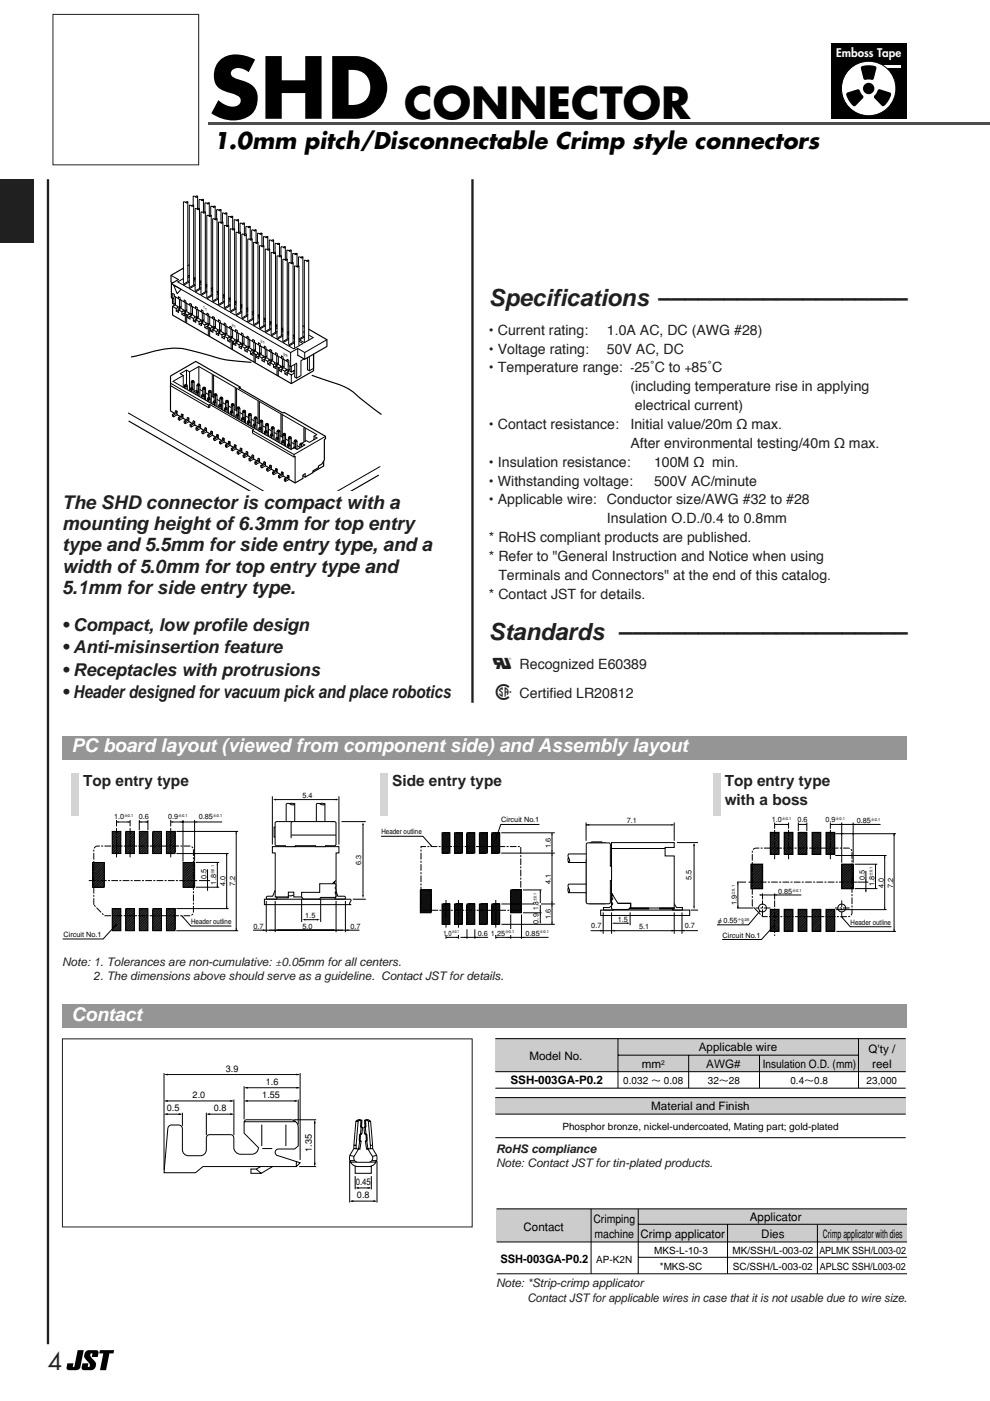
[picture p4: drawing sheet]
<svg xmlns="http://www.w3.org/2000/svg" width="210mm" height="297mm" viewBox="0 0 210 297" stroke-linecap="round" stroke-linejoin="round" font-family="sans-serif">
<defs><g id="words">
<text font-size="17.6" x="44.3" y="25.2">SHD</text>
<text font-size="9.2" x="85.7" y="25.2">CONNECTOR</text>
<text font-size="7" fill="#231f20" x="103.7" y="148.4">1</text>
<g font-size="5" fill="#231f20">
<text x="103.7" y="65">Specifications –––––––––––––––––––</text>
<text x="103.7" y="135.8">Standards ––––––––––––––––––––––</text>
<text x="10.2" y="290.5">4</text>
</g>
<text font-size="4.8" x="45.3" y="31.5">1.0mm pitch/Disconnectable Crimp style connectors</text>
<text font-size="4.7" fill="#231f20" x="104.5" y="141.8">0</text>
<g font-size="4" fill="#231f20">
<text x="13.2" y="107.9">The SHD connector is compact with a</text>
<text x="13.2" y="112.4">mounting height of 6.3mm for top entry</text>
<text x="13.2" y="116.9">type and 5.5mm for side entry type, and a</text>
<text x="13.2" y="121.4">width of 5.0mm for top entry type and</text>
<text x="13.2" y="125.9">5.1mm for side entry type.</text>
</g>
<g font-size="4" fill="#fff">
<text x="15.2" y="159.5">PC board layout (viewed from component side) and Assembly layout</text>
<text x="15.2" y="216.5">Contact</text>
</g>
<g font-size="3.8" fill="#231f20">
<text x="13.2" y="133.7">• Compact, low profile design</text>
<text x="13.2" y="138.5">• Anti-misinsertion feature</text>
<text x="13.2" y="143.2">• Receptacles with protrusions</text>
<text x="13.2" y="148">• Header designed for vacuum pick and place robotics</text>
</g>
<g font-size="3.2" fill="#231f20">
<text x="17.7" y="166.7">Top entry type</text>
<text x="83.2" y="166.7">Side entry type</text>
<text x="153.7" y="166.7">Top entry type</text>
<text x="153.7" y="170.7">with a boss</text>
</g>
<g font-size="3" fill="#231f20">
<text x="103.7" y="71">• Current rating:</text>
<text x="128.7" y="71">1.0A AC, DC (AWG #28)</text>
<text x="103.7" y="75">• Voltage rating:</text>
<text x="128.7" y="75">50V AC, DC</text>
<text x="103.7" y="79">• Temperature range:</text>
<text x="133.7" y="83">(including temperature rise in applying</text>
<text x="134.5" y="79">25˚C to</text>
<text x="146.6" y="79">85˚C</text>
<text x="134.6" y="87">electrical current)</text>
<text x="103.7" y="91">• Contact resistance:</text>
<text x="133.7" y="91">Initial value/20m Ω max.</text>
<text x="133.7" y="95">After environmental testing/40m Ω max.</text>
<text x="103.7" y="99">• Insulation resistance:</text>
<text x="138.7" y="99">100M Ω min.</text>
<text x="103.7" y="103">• Withstanding voltage:</text>
<text x="103.7" y="107">• Applicable wire:</text>
<text x="128.7" y="107">Conductor size/AWG #32 to #28</text>
<text x="138.7" y="103">500V AC/minute</text>
<text x="128.7" y="111">Insulation O.D./0.4 to 0.8mm</text>
<text x="103.7" y="115">* RoHS compliant products are published.</text>
<text x="103.7" y="119">* Refer to &quot;General Instruction and Notice when using</text>
<text x="105.7" y="123">Terminals and Connectors&quot; at the end of this catalog.</text>
<text x="103.7" y="127">* Contact JST for details.</text>
<text x="110.2" y="141.8">Recognized E60389</text>
<text x="110.2" y="147.9">Certified LR20812</text>
</g>
<g font-size="2.5" fill="#fff">
<text x="177.3" y="12">Emboss Tape</text>
<text x="13.2" y="207.8">Note: 2. The dimensions above should serve as a guideline. Contact JST for details.</text>
</g>
<g font-size="2.5" fill="#231f20">
<text x="133.7" y="79">-</text>
<text x="145.2" y="79">+</text>
<text x="13.2" y="204.8">Note: 1. Tolerances are non-cumulative: ±0.05mm for all centers.</text>
<text x="105.2" y="244.4">RoHS compliance</text>
<text x="105.2" y="247.4">Note: Contact JST for tin-plated products.</text>
<text x="105.2" y="272.9">Note: *Strip-crimp applicator</text>
<text x="111.8" y="275.9">Contact JST for applicable wires in case that it is not usable due to wire size.</text>
</g>
<g font-size="2.5">
<text x="112.3" y="224.7">Model No.</text>
<text x="136.1" y="226.4">mm</text>
<text x="148.2" y="222.9">Applicable wire</text>
<text x="149.7" y="226.4">AWG#</text>
<text x="161.7" y="226.4">Insulation O.D. (mm)</text>
<text x="184.1" y="223.2">Q'ty /</text>
<text x="184.9" y="226.4">reel</text>
<text x="108.2" y="229.8">SSH-003GA-P0.2</text>
<text x="138.1" y="235.4">Material and Finish</text>
<text x="111" y="261.1">Contact</text>
<text x="125.8" y="259.3">Crimping</text>
<text x="126" y="262.5">machine</text>
<text x="135.8" y="262.5">Crimp applicator</text>
<text x="159" y="259">Applicator</text>
<text x="161.4" y="262.5">Dies</text>
<text x="174.5" y="262.5">Crimp applicator with dies</text>
<text x="106.1" y="267.8">SSH-003GA-P0.2</text>
</g>
<g font-size="2.1">
<text x="132.2" y="229.8">0.032 ～ 0.08</text>
<text x="150.1" y="229.8">32～28</text>
<text x="167.6" y="229.8">0.4～0.8</text>
<text x="183.7" y="229.8">23,000</text>
<text x="119.2" y="239.6">Phosphor bronze, nickel-undercoated, Mating part; gold-plated</text>
<text x="126.4" y="267.8">AP-K2N</text>
<text x="138.7" y="265.8">MKS-L-10-3</text>
<text x="139.9" y="269.3">*MKS-SC</text>
<text x="155.3" y="265.8">MK/SSH/L-003-02</text>
<text x="155.4" y="269.3">SC/SSH/L-003-02</text>
<text x="173.7" y="265.8">APLMK SSH/L003-02</text>
<text x="173.8" y="269.3">APLSC SSH/L003-02</text>
</g>
<g font-size="1.9">
<text x="47.9" y="227.2">3.9</text>
<text x="40.8" y="232.8">2.0</text>
<text x="55.6" y="232.8">1.55</text>
<text x="56.3" y="230">1.6</text>
<text x="35.4" y="235.6">0.5</text>
<text x="45.3" y="235.6">0.8</text>
<text x="66.1" y="244.3" transform="rotate(-90 66.1 244.3)">1.35</text>
<text x="75.4" y="251.3">0.45</text>
<text x="75.7" y="254.1">0.8</text>
</g>
<g font-size="1.6">
<text x="24.2" y="173.6">1.0</text>
<text x="29.4" y="173.6">0.6</text>
<text x="35.7" y="173.6">0.9</text>
<text x="42.1" y="173.6">0.85</text>
<text x="64.1" y="169.2">5.4</text>
<text x="80.9" y="176.9">Header outline</text>
<text x="106.3" y="174.4">Circuit No.1</text>
<text x="116.8" y="179.8" transform="rotate(-90 116.8 179.8)">1.6</text>
<text x="132.9" y="174.6">7.1</text>
<text x="163.7" y="174.2">1.0</text>
<text x="169.1" y="174.2">0.6</text>
<text x="175" y="174.2">0.9</text>
<text x="181.7" y="174.6">0.85</text>
<text x="76.6" y="183.5" transform="rotate(-90 76.6 183.5)">6.3</text>
<text x="43.8" y="186.3" transform="rotate(-90 43.8 186.3)">0.5</text>
<text x="45.8" y="187.5" transform="rotate(-90 45.8 187.5)">1.8</text>
<text x="47.8" y="187.9" transform="rotate(-90 47.8 187.9)">4.0</text>
<text x="49.9" y="187.9" transform="rotate(-90 49.9 187.9)">7.2</text>
<text x="116.8" y="187.4" transform="rotate(-90 116.8 187.4)">4.1</text>
<text x="146.6" y="186.7" transform="rotate(-90 146.6 186.7)">5.5</text>
<text x="156.3" y="191.8" transform="rotate(-90 156.3 191.8)">1.9</text>
<text x="165" y="189.5">0.85</text>
<text x="183.4" y="186.7" transform="rotate(-90 183.4 186.7)">0.5</text>
<text x="185.4" y="187.9" transform="rotate(-90 185.4 187.9)">1.8</text>
<text x="187.4" y="188.2" transform="rotate(-90 187.4 188.2)">4.0</text>
<text x="189.4" y="188.2" transform="rotate(-90 189.4 188.2)">7.2</text>
<text x="40.5" y="195.8">Header outline</text>
<text x="53.8" y="196.9">0.7</text>
<text x="64.1" y="196.9">5.0</text>
<text x="64.7" y="194.6">1.5</text>
<text x="74.3" y="196.9">0.7</text>
<text x="114.2" y="195.8" transform="rotate(-90 114.2 195.8)">0.9</text>
<text x="114.2" y="193" transform="rotate(-90 114.2 193)">1.8</text>
<text x="116.8" y="194.9" transform="rotate(-90 116.8 194.9)">1.6</text>
<text x="125.4" y="196.8">0.7</text>
<text x="131" y="195.4">1.5</text>
<text x="135.5" y="197">5.1</text>
<text x="145.2" y="196.8">0.7</text>
<text x="151.8" y="195.7">φ0.55</text>
<text x="180.3" y="196.1">Header outline</text>
<text x="13.5" y="198.8">Circuit No.1</text>
<text x="94.1" y="198.4">1.0</text>
<text x="101.3" y="198.4">0.6</text>
<text x="104.1" y="198.4">1.25</text>
<text x="111.4" y="198.4">0.85</text>
<text x="153.2" y="198.8">Circuit No.1</text>
</g>
<text font-size="1.4" x="140.2" y="225.9">2</text>
<g font-size=".8">
<text x="43.1" y="65.4" transform="rotate(30 43.1 65.4)">11</text>
<text x="49.1" y="69" transform="rotate(30 49.1 69)">21</text>
<text x="55.3" y="72.6" transform="rotate(30 55.3 72.6)">31</text>
<text x="60.1" y="75.3" transform="rotate(30 60.1 75.3)">39</text>
<text x="26.3" y="173.2">±0.1</text>
<text x="37.8" y="173.2">±0.1</text>
<text x="45.1" y="173.2">±0.1</text>
<text x="165.8" y="173.8">±0.1</text>
<text x="177.2" y="173.8">±0.1</text>
<text x="184.7" y="174.1">±0.1</text>
<text x="45.4" y="185.4" transform="rotate(-90 45.4 185.4)">±0.1</text>
<text x="185" y="185.7" transform="rotate(-90 185 185.7)">±0.1</text>
<text x="113.7" y="191" transform="rotate(-90 113.7 191)">±0.1</text>
<text x="155.8" y="189.7" transform="rotate(-90 155.8 189.7)">±0.1</text>
<text x="168" y="189.1">±0.1</text>
<text x="95.8" y="197.9">±0.1</text>
<text x="107.1" y="197.9">±0.1</text>
<text x="114.4" y="197.9">±0.1</text>
<text x="156.4" y="195.2">＋0.05</text>
<text x="157.3" y="195.9">0</text>
</g>
</g></defs>
<path d="M16.5 286.3h1.3l-.8 3.6a.9 .9 0 0 1-.9 .6h-1.5a.49 .49 0 0 1-.5-.6l.2-.8h1.3l-.1 .7h.2zM18.3 286.5l.5-.2h1.6a.49 .49 0 0 1 .5 .6l-.2 .8h-1.2l.1-.7a.48 .48 0 0 0-.5 .4 .48 .48 0 0 0 .3 .5 1.54 1.54 0 0 1 .5 2.4l-.5 .2h-1.6a.49 .49 0 0 1-.5-.6l.2-.8h1.2l-.1 .7a.48 .48 0 0 0 .5-.4 .48 .48 0 0 0-.3-.5 1.54 1.54 0 0 1-.5-2.4zM21.2 286.3h3l-.1 .7h-.9l-.7 3.5h-1.3l.7-3.5h-.9z" fill="#000"/>
<path d="M13.2 41h83v63h-83z" fill="#fff"/>
<g fill="none" stroke="#000" stroke-width=".21">
<path d="M36.3 58.4l1.5 .9M38.9 59.1l-1.2 .7 1 .6 1.4-.9M39.8 59.6v-16.8l-.1-.1-.3 .3-.5-.2v17.2M39.8 42.8l-.1 .2h-.3M39.9 58.8l.2 .1M40.1 56.2l-.3 .1M40.1 59.8l-1.2 .7 1.1 .6 1.4-.8M40.1 58.4l-.2 .1 .3 .1M41 43.4v-1.8l.5 .2 .2-.3 .2 .1v2.8h.3l.1-.2M41.1 43.5l-.2 .2h-.2M41.1 59.5l.3 .1M41.4 59.1l-.2 .1 .2 .1"/>
<path d="M41.4 58.8l-.3 .2M41.9 41.6l-.1 .2h-.3M42.2 44.1v-1.8l.5 .2 .3-.3 .1 .1v2.8h.3l.1-.1M42.6 59.8l-.2 .1 .2 .1M42.6 59.5l-.3 .2M43.1 42.3l-.1 .2h-.3M43.4 44.8v-1.8l.6 .2 .2-.2h.2v2.8l.3 .1 .1-.2M44.4 43l-.1 .2h-.3M44.7 45.6v-1.8l.5 .1 .3-.2 .1 .1v2.8h.3l.1-.2M45.6 43.8l-.1 .1h-.3M45.9 46.3v-1.8l.6 .1 .2-.2 .2 .1v2.8h.2l.2-.2M46.9 44.5l-.2 .2-.2-.1"/>
<path d="M47.2 47v-1.8l.5 .1 .2-.2 .2 .1v2.8h.3l.1-.2M48.1 45.2l-.1 .2-.3-.1M48.4 47.7v-1.8l.5 .2 .3-.3 .1 .1v2.8h.3l.1-.2M49.3 45.9l-.1 .2h-.3M49.6 48.4v-1.8l.6 .2 .2-.3 .2 .1v2.6M50.6 46.6l-.1 .2h-.3M50.9 49.1v-1.8l.5 .2 .3-.2h.1v2.6l.3 .1 .1-.2M51 49.3l-.1 .1h-.3M51.8 47.3l-.1 .2h-.3M52.1 49.6v-1.5l.6 .1 .2-.2 .2 .1v2.5M53.1 48.1l-.2 .1h-.2M53.4 50.6v-1.8l.5 .1 .2-.2 .2 .1v2.6"/>
<path d="M53.5 50.7l-.2 .2-.2-.1M54.3 48.8l-.1 .2-.3-.1M54.6 51.4v-1.9l.5 .1 .3-.2 .1 .1v2.6M54.7 51.4l-.1 .2h-.3M55.5 49.5l-.1 .2-.3-.1M55.8 52.1v-1.9l.6 .2 .2-.3 .2 .1v2.6M55.9 52.1l-.1 .2h-.3M56.8 50.2l-.1 .2h-.3M57.1 52.8v-1.9l.5 .2 .3-.3 .1 .1v2.7M57.2 52.8l-.1 .2h-.3M58 50.9l-.1 .2h-.3M58.3 53.5v-1.9l.6 .2 .2-.2h.2v2.7"/>
<path d="M58.4 53.6l-.1 .1h-.3M59.3 51.6l-.2 .2h-.2M59.6 54.2v-1.9l.5 .2 .2-.2h.2v2.7M59.7 54.3l-.2 .2-.2-.1M60.5 52.3l-.1 .2h-.3M60.8 54.9v-1.8l.5 .1 .3-.2 .1 .1v2.6M60.9 55l-.1 .2-.3-.1M61.7 53.1l-.1 .1h-.3M62 55.7v-1.9l.6 .1 .2-.2 .2 .1v2.6M62.1 55.7l-.1 .2h-.3M63 53.8l-.1 .2-.3-.1M63.3 56.4v-1.9l.5 .1 .3-.2 .1 .1v16.8"/>
<path d="M63.4 56.4l-.1 .2h-.3M64.2 54.5l-.1 .2-.3-.1M65.5 55.2l-.2 .2h-.2M36.3 60.1l25.3 14.6M36.3 63.1l.3 .2 .3-.1v1.3M36.6 65l.8 .4v.6l.5 .2v-.5M36.8 60.4l1.6 1-.8 .9zM37 62.8l.8 .5v-.4l.4 .2v.4l.9 .5v-.4l.3 .2v.4M37 62.8v-.4l-.4-.2v1.1M37 62.8l.2 .2v1.7l.9 .5M37.6 65v.2l.6 .3v-.4M37.6 65.2l-.2 .2"/>
<path d="M37.8 65.7l-.4 .3M37.8 63.3l.3 .2v1.7M37.9 65.7l.7 .4v.6l.5 .2v-.5M38.1 65.5l-.2 .2M38.2 63.5l.2 .2v1.7l.9 .5M38.4 65l-.3 .2M38.8 65.7v.2l.6 .3v-.4M38.8 65.9l-.2 .2M38.9 79.6l-2.2 1.3 25 14.4 .7-.4 .6 .4 1.6-1-.7-.4-.2 .2-.1 .9M39 66.4l-.4 .3M39.1 64l.2 .2v1.7M39.1 66.4l.7 .4v.6l.5 .2v-.5"/>
<path d="M39.3 66.6v1.7M39.3 66.2l-.2 .2M39.4 64.2l.2 .2v1.7l.9 .5M39.4 64.2l.9 .5v-.4l.3 .2v.4M39.5 78.5v3M39.6 65.7l-.3 .2M39.6 66.7v1.7M40 66.4v.2l.6 .3v-.4M40.1 66.6l-.3 .2M40.2 78.8v4M40.2 67.1l-.4 .3M40.3 64.7l.2 .2v1.7"/>
<path d="M40.3 67.1l.7 .4v.6l.5 .2v-.5l.7 .4v.6l.5 .2v-.5M40.5 66.9l-.2 .2M40.6 64.9l.2 .2v1.7l.9 .5v-1.7l-.2-.2M40.6 64.9l.9 .5v-.4l.3 .2v.4M40.8 66.4l-.3 .2M41.1 60.3v-16.8h-.2l-.2 .2-.6-.2v17.3M41.3 67.1v.2l.5 .3v-.4M41.3 67.3l-.3 .2M41.4 60.5l-1.2 .7 1 .6 1.4-.8M41.4 67.8l-.4 .3M41.8 67.7l-.3 .1M41.8 65.6l.2 .2v1.7l.9 .5"/>
<path d="M41.8 65.6l.9 .5v-.4l.3 .2v.4M42 67.1l-.3 .2M42.2 77.7v3.7M42.3 61v-16.8h-.2l-.2 .2-.5-.2v17.3M42.4 60.2l.2 .2M42.5 67.8v.2l.5 .3v-.4M42.5 68l-.3 .2M42.6 61.2l-1.2 .7 1 .6 1.4-.8M42.6 68.5l-.4 .3M42.7 66.1l.2 .2v1.7M42.7 68.5l.7 .4v.6l.5 .2v-.5M43 68.4l-.3 .1"/>
<path d="M43 66.3l.3 .2v1.7l.8 .5M43 66.3l.9 .5v-.4l.4 .2v.4M43.2 67.8l-.3 .2M43.5 61.8v-16.8l-.1-.1-.3 .2-.5-.1v17.2M43.6 60.9l.2 .2M43.7 68.5v.2l.5 .3v-.4M43.7 68.7l-.3 .2M43.8 61.9l-1.2 .7 1.1 .6 1.4-.8M43.9 60.5l-.2 .1 .2 .1M43.9 69.2l-.5 .3M43.9 60.2l-.4 .2M43.9 66.8l.2 .2v1.7"/>
<path d="M43.9 69.2l.7 .4v.6l.5 .2v-.5M44.2 69.4v1.7M44.2 69.1l-.3 .1M44.3 67l.8 .5v-.4l.4 .2v.4M44.3 67l.2 .2v1.7l.8 .5M44.4 68.5l-.3 .2M44.5 69.6v1.7M44.8 62.5v-16.8l-.2-.1-.2 .2-.6-.1v17.2M44.8 61.6l.3 .2M44.9 69.2v.2l.6 .3v-.3M44.9 69.4l-.3 .2M45 79.4v4.6"/>
<path d="M45.1 69.9l-.5 .3M45.1 62.7l-1.2 .6 1 .6 1.4-.8M45.1 61.2l-.2 .1 .2 .2M45.1 61l-.3 .1M45.1 67.5l.2 .2v1.7M45.1 69.9l.7 .4v.6l.6 .2v-.5M45.3 79.6v4.6M45.4 69.8l-.3 .1M45.5 67.7l.8 .5v-.4l.4 .2v.4M45.5 67.7l.2 .2v1.7l.8 .5M45.6 69.2l-.3 .2M46 63.2v-16.8l-.1-.1-.3 .3-.5-.2v17.2"/>
<path d="M46.1 62.4l.2 .1M46.1 69.9v.2l.6 .3v-.3M46.1 70.1l-.3 .2M46.3 70.6l-.5 .3M46.3 63.4l-1.2 .7 1.1 .6 1.4-.9M46.3 68.2l.2 .2v1.7M46.3 61.9l-.2 .1 .3 .2M46.3 61.7l-.3 .2M46.4 70.6l.7 .4v.6l.5 .2v-.5M46.6 70.5l-.2 .1M46.7 68.4l.2 .2v1.7l.9 .5M46.7 68.4l.8 .5v-.4l.4 .2v.4"/>
<path d="M46.9 69.9l-.4 .2M47.3 63.9v-16.8l-.2-.1-.2 .3-.6-.2v17.2M47.3 63.1l.3 .1M47.3 70.6v.2l.6 .3v-.3M47.3 70.8l-.2 .2M47.5 71.3l-.4 .3M47.5 68.9l.3 .2v1.7M47.6 64.1l-1.2 .7 1 .6 1.4-.8M47.6 71.3l.7 .4v.6l.5 .2v-.5M47.6 62.7l-.2 .1 .2 .1M47.6 62.4l-.3 .2M47.8 71.2l-.2 .1"/>
<path d="M47.9 69.1l.2 .2v1.7l.9 .5M47.9 69.1l.9 .5v-.4l.3 .2v.4M48.1 70.6l-.3 .2M48.5 64.6v-16.8h-.2l-.2 .2-.5-.2v17.3M48.5 71.3v.2l.6 .3v-.3M48.5 71.5l-.2 .2M48.6 63.8l.2 .1M48.7 72l-.4 .3M48.8 69.6l.2 .2v1.7M48.8 72l.7 .4v.6l.5 .2v-.5M48.8 64.8l-1.2 .7 1 .6 1.4-.8M48.8 63.4l-.2 .1 .2 .1"/>
<path d="M48.8 63.1l-.3 .2M49 72.2v1.7M49 71.9l-.2 .1M49.1 69.8l.2 .2v1.7l.9 .5M49.1 69.8l.9 .5v-.4l.3 .2v.4M49.3 71.3l-.3 .2M49.3 72.4v1.7M49.7 65.3v-16.8h-.1l-.3 .2-.5-.2v17.3M49.7 72v.2l.6 .3v-.3M49.8 72.2l-.3 .2M49.8 64.5l.2 .1M49.9 72.7l-.4 .3"/>
<path d="M50 70.3l.2 .2v1.7M50 72.7l.7 .4v.6l.5 .2v-.5M50 65.5l-1.2 .7 1.1 .6 1.4-.8M50.1 64.1l-.2 .1 .2 .1M50.1 63.8l-.3 .2M50.2 72.6l-.2 .1M50.3 70.5l.2 .2v1.7l.9 .5M50.3 70.5l.9 .5v-.4l.3 .2v.4M50.5 72l-.3 .2M51 72.7v.2l.5 .3v-.3M51 72.9l-.3 .2M51 66.1v-16.8l-.2-.1-.2 .2-.6-.1v17.2"/>
<path d="M51 65.2l.3 .2M51.1 73.4l-.4 .3M51.2 71l.2 .2v1.7M51.2 73.4l.7 .4v.6l.5 .2v-.5M51.3 66.2l-1.2 .7 1 .6 1.4-.8M51.3 64.8l-.2 .1 .2 .1M51.3 64.5l-.3 .2M51.5 73.3l-.3 .1M51.5 71.2l.2 .2v1.7l.9 .5M51.5 71.2l.9 .5v-.4l.3 .2v.4M51.7 72.7l-.3 .2M52.2 73.4v.2l.5 .3v-.3"/>
<path d="M52.2 73.6l-.3 .2M52.2 66.7v-17.1h-.1l-.3 .2-.5-.2v17.6M52.3 65.9l.2 .2M52.4 74.1l-.5 .3M52.4 71.7l.2 .2v1.7M52.4 74.1l.7 .4v.6l.5 .2v-.5M52.5 66.9l-1.2 .7 1.1 .6 1.4-.8M52.5 65.5l-.2 .1 .3 .2M52.5 65.3l-.3 .1M52.7 74l-.3 .1M52.7 71.9l.3 .2v1.7l.8 .5v-1.7l-.2-.2M52.7 71.9l.9 .5v-.4l.4 .2v.4"/>
<path d="M52.9 73.4l-.3 .2M53.4 74.1v.2l.5 .3v-.3M53.4 74.3l-.3 .2M53.5 67.5v-16.8l-.2-.1-.2 .2-.6-.1v17.2M53.5 66.7l.3 .1M53.6 74.8l-.5 .3M53.6 74.8l.7 .4v.6l.5 .2v-.5M53.8 67.7l-1.2 .7 1 .5 1.4-.8M53.8 66.2l-.2 .1 .2 .2M53.8 66l-.3 .2M53.9 75v1.7M53.9 74.7l-.3 .1"/>
<path d="M54 72.6l.2 .2v1.7l.8 .5M54 72.6l.8 .5v-.4l.4 .2v.4M54.1 74.1l-.3 .2M54.1 75.1v1.7M54.6 74.8v.2l.6 .3v-.3M54.6 75l-.3 .2M54.7 68.2v-16.8l-.2-.1-.2 .3-.5-.2v17.2M54.8 67.4l.2 .1M54.8 75.5l-.5 .3M54.8 73.1l.2 .2v1.7M54.8 75.5l.8 .4v.6l.5 .2v-.5M55 68.4l-1.2 .7 1 .6 1.4-.9"/>
<path d="M55 66.9l-.2 .2 .2 .1M55 66.7l-.3 .2M55.1 75.4l-.3 .1M55.2 73.3l.2 .2v1.7l.8 .5M55.2 73.3l.8 .5v-.4l.4 .2v.4M55.3 74.8l-.3 .2M55.8 75.5v.2l.6 .3v-.3M55.8 75.7l-.2 .2M55.9 68.9v-16.8l-.1-.1-.3 .3-.5-.2v17.3M56 76.2l-.4 .3M56 68.1l.2 .1M56 73.8l.2 .2v1.7"/>
<path d="M56.1 76.2l.7 .4v.6l.5 .2v-.5M56.2 69.1l-1.1 .7 1 .6 1.4-.8M56.3 67.7l-.2 .1 .2 .1M56.3 67.4l-.3 .2M56.3 76.1l-.2 .1M56.4 74l.2 .3v1.6l.9 .5M56.4 74l.8 .5v-.4l.4 .2v.4M56.6 75.5l-.4 .2M57 76.2v.2l.6 .3v-.3M57 76.5l-.2 .1M57.2 69.6v-16.8h-.2l-.2 .2-.6-.2v17.3M57.2 76.9l-.4 .3"/>
<path d="M57.2 68.8l.3 .1M57.2 74.5l.3 .2v1.7M57.3 76.9l.7 .4v.6l.5 .2v-.5M57.5 69.8l-1.2 .7 1 .6 1.4-.8M57.5 68.4l-.2 .1 .2 .1M57.5 68.1l-.3 .2M57.5 76.8l-.2 .1M57.6 74.7l.2 .3v1.6l.9 .5M57.6 74.7l.9 .5v-.4l.3 .2v.4M57.8 76.2l-.3 .2M58.2 76.9v.2l.6 .3v-.3M58.3 77.2l-.3 .1"/>
<path d="M58.4 70.4v-16.8l-.1-.1-.3 .2-.5-.1v17.2M58.4 77.6l-.4 .3M58.5 75.2l.2 .2v1.7M58.5 69.5l.2 .2M58.5 77.6l.7 .4v.6l.5 .3v-.6M58.7 77.8v1.7M58.7 70.5l-1.2 .7 1.1 .6 1.4-.8M58.7 69.1l-.2 .1 .3 .1M58.7 77.5l-.2 .1M58.7 68.8l-.3 .2M58.8 75.4l.2 .3v1.6l.9 .5M58.8 75.4l.9 .5v-.4l.3 .2v.4"/>
<path d="M59 76.9l-.3 .2M59 78v1.7M59.4 77.6v.2l.6 .3v-.3M59.5 77.9l-.3 .1M59.6 78.3l-.4 .3M59.7 71.1v-16.8l-.2-.1-.2 .2-.6-.1v17.2M59.7 75.9l.2 .2v1.7M59.7 78.3l.7 .4v.6l.5 .3v-.6M59.7 70.2l.3 .2M59.9 78.2l-.2 .1M60 71.2l-1.2 .7 1 .6 1.4-.8M60 69.8l-.2 .1 .2 .1"/>
<path d="M60 69.6l-.3 .1M60 76.1l.2 .3v1.6l.9 .5M60 76.1l.9 .5v-.4l.3 .2v1.1l.4 .2 1.3-.7v3.2M60.2 77.6l-.3 .2M60.7 78.3v.2l.5 .3v-.3M60.7 78.6l-.3 .1M60.8 79l-.4 .3M60.9 76.6l.2 .2v1.7M60.9 71.8v-16.8l-.2-.1-.2 .2-.5-.1v17.2M60.9 79l.9 .5M61 70.9l.2 .2M61.2 78.9l-.3 .1"/>
<path d="M61.2 72l-1.2 .7 1 .5 1.4-.8M61.2 70.5l-.2 .1 .2 .2M61.2 70.3l-.3 .2M61.5 78.3l-.4 .2M61.5 77.7v1l.3 .2v-1.2M61.6 74.7v3M61.8 78.9l.5-.4v.7l-.5 .3M61.8 79.5v1.8M62.1 72.5v-16.8l-.1-.1-.3 .3-.5-.2v17.2M62.2 71.7l.2 .1M62.5 71.2l-.2 .2 .2 .1M62.5 71l-.3 .2"/>
<path d="M63.1 73.9v1.4M63.1 73.9l-1.5 .8M63.4 73.2v-16.8l-.2-.1-.2 .3-.5-.2v17.3M63.4 72.4l.8 .4-1.9 1.2-1-.6 1.1-.7M64.3 70.4l.2 .1M64.5 76.1l-.7 .4v3.1l-.9 .6-.4-.3v-2.6M64.5 71.3l-1.1 .6M64.6 74.7v1.5M65.5 72v-16.8l-.2-.1-.2 .3-.6-.2v17.2M65.5 71.1l.9 .5-1.9 1.1-1-.6 1-.6M65.6 75.6v3M66.5 75.1v3l-.9 .5-.4-.2v-2.5"/>
<path d="M69.3 72l-4.7 2.7-1.5-.8M27.2 87.6l28.6 16.4M36.2 81.3l8 4.6 .3-.1 9.3 5.3-.3 .2v.5l8.8 5.1 .3-.1v5.6M36.2 81.8l8 4.6 .3-.1v-.5M37.2 87.1l.3 .1v.7l-.7 .5-.2-.2v-.3l.6-.4zM37.5 87.2l-.1 .4-.6 .4v.4M37.8 88.6l.2 .1M38.4 87.9h.4v.8l-.8 .4-.2-.1v-.4l.6-.4zM38.4 88.2l.3 .2M38.8 87.9l-.1 .5-.7 .3v.4M38.9 82.1v-2.5l-.7-.4 1.3-.7 .7 .3 2-1.1 25 14.4-.6 .4v.7M39.1 89.3l.2 .1"/>
<path d="M39.1 82.2v-.4l.3-.3 .3 .3v.7M39.1 81.8l.3 .2 .3-.2M39.2 81.6l.2 .1 .2-.1M39.4 81.7v.7M39.7 88.9l.2 .2M40 88.7v.7l-.7 .4-.2-.1v-.4l.6-.4v-.3l.3 .1-.1 .4-.6 .3v.4M40.3 90l.2 .2M40.3 82.9v-.4l.3-.3 .3 .3v.7M40.3 82.5l.3 .2 .3-.2M40.4 82.3l.2 .1 .2-.1M40.6 82.2v-1.2l.3-.4 .3 .4v2.4M40.6 81l.3 .2 .3-.2"/>
<path d="M40.6 82.4v.7M40.6 80.8l.3 .1 .2-.1M40.9 80.9v1.4M40.9 89.7l.3 .1M41.3 89.4v.7l-.8 .4-.2-.1v-.4l.6-.3v-.4l.4 .1-.1 .4-.7 .4v.3M41.5 83.6v-.4l.3-.3 .3 .3v.7M41.5 83.2l.3 .2 .3-.2M41.6 90.7l.2 .2M41.6 83l.2 .1 .3-.1M41.7 82.7l-.5 .3M41.8 82.9v-1.2l.3-.4 .3 .4v2.4M41.8 81.7l.3 .2 .3-.2"/>
<path d="M41.8 83.1v.7M41.9 81.5l.2 .1 .2-.1M42.1 81.6v1.4M42.2 90.4l.2 .1M42.4 82.6l.6 .3M42.5 90.1v.7l-.7 .5-.2-.2v-.4l.6-.3v-.4l.3 .1-.1 .4-.6 .4v.4M42.7 84.3v-.4l.3-.3 .4 .3v.7M42.7 83.9l.3 .2 .4-.2M42.8 91.5l.2 .1M42.8 83.7l.2 .1 .3-.1M43 83.6v-1.2l.3-.4 .3 .4v2.4M43 82.4l.3 .2 .3-.2"/>
<path d="M43 83.8v.7M43.1 82.2l.2 .1 .2-.1M43.3 82.3v1.4M43.4 91.1l.3 .1M43.6 83.3l.6 .3M43.8 90.8v.8l-.8 .4-.2-.2v-.3l.6-.4v-.4l.4 .1-.1 .4-.7 .4v.4M44 85v-.4l.3-.3 .3 .3v.7M44 84.6l.3 .2 .3-.2M44 92.2l.3 .1M44.2 84.3v-1.2l.3-.4 .3 .4v2.4M44.2 83.1l.3 .2 .3-.2M44.2 85.9v.5"/>
<path d="M44.3 84.5v.7M44.3 82.9l.2 .1 .2-.1M44.5 83v1.4l-.2 .1-.3-.1M44.7 91.8l.2 .2M44.8 84l.6 .3M45 91.5v.8l-.7 .4-.3-.1v-.4l.7-.4v-.3h.3l-.1 .5-.6 .3v.4M45.2 85.7v-.4l.3-.3 .3 .3v.7M45.2 85.3l.3 .2 .3-.2M45.3 92.9l.2 .1M45.4 85v-1.2l.3-.4 .3 .4v2.4M45.4 83.8l.3 .2 .3-.2M45.5 85.2v.7"/>
<path d="M45.5 83.6l.2 .1 .2-.1M45.7 83.7v1.4l-.2 .1-.2-.1M45.9 92.5l.3 .2M46 84.7l.6 .3M46.3 92.3v.7l-.8 .4-.2-.1v-.4l.6-.4v-.3l.4 .1-.1 .4-.7 .3v.4M46.4 86.4v-.4l.3-.3 .3 .3v.7M46.4 86l.3 .2 .3-.2M46.5 93.6l.3 .2M46.6 85.7v-1.2l.3-.4 .3 .4v2.4M46.6 84.5l.3 .2 .3-.2M46.7 85.9v.7M46.7 84.3l.2 .1 .2-.1"/>
<path d="M46.9 84.4v1.4l-.2 .1-.2-.1M47.2 93.3l.2 .1M47.2 85.4l.6 .3M47.5 93v.7l-.7 .4-.3-.1v-.4l.7-.3v-.4l.3 .1-.1 .4-.6 .4v.3M47.6 87.1v-.4l.3-.3 .3 .3v.7M47.6 86.7l.3 .2 .3-.2M47.8 94.3l.2 .2M47.8 86.4v-1.2l.3-.4 .3 .4v2.4M47.8 85.2l.3 .2 .3-.2M47.9 86.6v.7M47.9 85l.2 .1 .2-.1M48.1 85.1v1.4l-.2 .1-.2-.1"/>
<path d="M48.4 94l.3 .1M48.5 86.1l.5 .3M48.8 93.7v.7l-.8 .5-.2-.2v-.4l.6-.3v-.4l.4 .1-.1 .4-.7 .4v.4M48.8 87.8v-.4l.3-.3 .3 .3v.7M48.8 87.4l.3 .2 .3-.2M48.9 87.2l.2 .1 .2-.1M49 87.1v-1.2l.3-.4 .3 .4v2.4M49 85.9l.3 .1 .3-.1M49 95.1l.3 .1M49.1 87.3v.7M49.1 85.7l.2 .1 .3-.1M49.3 85.8v1.4"/>
<path d="M49.7 94.4h.3v.8l-.7 .4-.3-.2v-.3l.7-.4zM49.7 94.7l.2 .2M49.7 86.8l.6 .3M49.9 82.3v4.5M50 88.5v-.4l.3-.3 .3 .3v.7M50 88.1l.3 .2 .3-.2M50 94.4l-.1 .5-.6 .3v.4M50.1 87.9l.2 .1 .2-.1M50.2 82.5v4.5M50.2 87.8v-1.2l.4-.4 .3 .4v2.4M50.2 86.6l.4 .1 .3-.1M50.3 95.8l.2 .1"/>
<path d="M50.3 88v.7M50.3 86.4l.3 .1 .2-.1M50.6 86.5v1.4M50.9 87.5l.5 .3M50.9 82.1l-.2 .1M50.9 95.4l.3 .2M51.2 89.2v-.4l.3-.3 .3 .3v.7M51.2 88.8l.3 .2 .3-.2M51.3 95.1v.8l-.8 .4-.2-.1v-.4l.6-.4v-.3h.4l-.1 .5-.7 .3v.4M51.3 88.6l.2 .1 .2-.1M51.5 88.5v-1.2l.3-.4 .3 .4v2.4M51.5 87.3l.3 .1 .3-.1"/>
<path d="M51.5 88.7v.7M51.5 96.5l.3 .2M51.5 87.1l.3 .1 .2-.1M51.8 87.2v1.4M52.1 88.2l.6 .3M52.2 96.2l.2 .1M52.4 89.9v-.4l.3-.3 .3 .3v.7M52.4 89.5l.3 .2 .3-.2M52.5 95.9v.7l-.7 .4-.3-.1v-.4l.7-.3v-.4l.3 .1-.1 .4-.6 .4v.3M52.7 89.2v-1.2l.3-.4 .3 .4v2.4M52.7 88l.3 .1 .3-.1M52.7 89.4v.7"/>
<path d="M52.8 87.8l.2 .1 .2-.1M52.8 97.2l.2 .2M53 87.9v1.4l-.3 .1-.2-.1M53.3 88.9l.6 .3M53.4 96.9l.3 .1M53.5 91.3l8.8 5.1 6.7-3.9M53.6 90.6v-.4l.4-.3 .3 .3v.7M53.6 90.2l.4 .2 .3-.2M53.8 96.6v.7l-.8 .5-.2-.2v-.4l.6-.3v-.4l.4 .1-.1 .4-.7 .4v.4M53.9 89.9v-1.2l.3-.4 .3 .4v2.4M53.9 88.7l.3 .1 .3-.1M54 90.1v.7"/>
<path d="M54 88.5l.2 .1 .2-.1M54 98l.3 .1M54.2 88.6v1.4l-.2 .1-.3-.1M54.5 89.6l.6 .3M54.7 97.6l.2 .1M54.7 85.1v4.5M54.9 91.3v-.4l.3-.3 .3 .3v.7M54.9 90.9l.3 .2 .3-.2M55 85.3v4.5M55 97.3v.7l-.7 .5-.3-.2v-.3l.7-.4v-.4l.3 .1-.1 .4-.6 .4v.4M55.1 90.6v-1.2l.3-.4 .3 .4v2.4M55.1 89.4l.3 .1 .3-.1"/>
<path d="M55.2 90.8v.7M55.2 89.2l.2 .1 .2-.1M55.3 98.7l.2 .1M55.4 89.3v1.4l-.2 .1-.3-.1M55.7 90.3l.6 .3M55.9 98.3l.3 .2M56.1 92v-.4l.3-.3 .3 .3v.7M56.1 91.6l.3 .2 .3-.2M56.3 98v.8l-.8 .4-.2-.2v-.3l.6-.4v-.3h.4l-.1 .5-.7 .3v.4M56.3 91.3v-1.2l.3-.4 .3 .4v2.4M56.3 90.1l.3 .1 .3-.1M56.4 91.5v.7"/>
<path d="M56.4 89.9l.2 .1 .2-.1M56.5 99.4l.3 .1M56.6 90v1.4l-.2 .1-.2-.1M56.9 91l.6 .3M57.2 99l.2 .2M57.3 92.7v-.4l.3-.3 .3 .3v.7M57.3 92.3l.3 .2 .3-.2M57.4 92.1l.2 .1 .2-.1M57.5 92v-1.2l.3-.4 .3 .4v2.4M57.5 90.8l.3 .1 .3-.1M57.5 98.8v.7l-.7 .4-.3-.1v-.4l.7-.4v-.3l.3 .1-.1 .4-.6 .3v.4M57.6 92.2v.7"/>
<path d="M57.6 90.6l.2 .1 .2-.1M57.8 90.7v1.4M58.1 91.7l.6 .3M58.4 99.8l.3 .1M58.5 93.4v-.4l.3-.3 .3 .3v.7M58.6 92.8l.2 .1 .2-.1M58.7 92.7v-1.2l.3-.4 .3 .4v2.4M58.7 91.5l.3 .1 .3-.1M58.8 99.5v.7l-.8 .4-.2-.1v-.4l.6-.3v-.4l.4 .1-.1 .4-.7 .4v.3M58.8 92.9v.7M58.8 91.3l.2 .1 .2-.1M59 91.4v1.4"/>
<path d="M59.1 93l-.3 .2-.3-.2M59.4 92.4l.5 .3M59.6 87.8v4.7M59.7 94.1v-.4l.3-.3 .3 .3v.7M59.7 93.7l.3 .2 .3-.2M59.8 93.5l.2 .1 .2-.1M59.8 88v4.7M59.9 93.4v-1.2l.3-.4 .3 .4v2.4M59.9 92.2l.3 .1 .3-.1M60 93.6v.7M60 92l.2 .1 .3-.1M60.2 92.1v1.4"/>
<path d="M60.6 93.1l.6 .3M60.9 94.8v-.4l.3-.3 .3 .3v.7M60.9 94.4l.3 .2 .3-.2M61.2 94.1v-1.2l.3-.4 .3 .4v2.4M61.2 92.9l.3 .1 .3-.1M61.2 94.3v.7M61.2 92.7l.3 .1 .2-.1M61.5 92.8l-.1 1.4-.2 .1-.2-.1M61.8 93.8l.5 .3M62.1 95.1l.3-.3 .3 .4M62.2 94.9h.1M62.3 96.4v.5"/>
<path d="M62.4 94.8v-1.2l.3-.4 .3 .4v1.7M62.4 93.6l.3 .1 .3-.1M62.5 93.4l.2 .1 .2-.1M62.6 94.9l-.1 .1M62.7 93.5v1.4M63 94.5l.6 .3M63.6 94.3l.3 .1M63.7 94.1l.2 .1v.5M64.4 90.7v2.9M64.7 90.9v2.6M66.6 92.5l.6 .4-1.6 .9-.6-.4-1 .6v.7M80.6 98.9l-8.9 5.1"/>
<path d="M57.8 100.1l.2 .2M59 100.8l.3 .2M59.7 100.5l.2 .1M60 100.2v.7l-.7 .5-.3-.2v-.4l.7-.3v-.4l.3 .1-.1 .4-.6 .4v.4M60.3 101.6l.2 .1M60.9 101.2l.3 .1M61.3 100.9v.7l-.8 .5-.2-.2v-.3l.6-.4v-.4l.4 .1-.1 .4-.7 .4v.4M64.7 101.2v-.8l-.5 .3v.7"/>
</g>
<g fill="none" stroke="#000" stroke-width=".25">
<path d="M37.8 59.3l-1.5 .8v3M38.9 56.9l-2.6 1.5v1.4l.3 .2M27.8 75.7l2.1-.5a19.7 19.7 0 0 1 9.7-1.1l4 1a31.9 31.9 0 0 0 9.6 1.7M36.6 63.2v1.1l.3 .2 .3-.2M37.2 64.6l-.6 .4v1.8l25.2 14.5 4.7-2.7v-3.5M64.3 69.1l.2 .1M65.5 69.8l3.8 2.2v1.5l-4.7 2.7-1.5-.9M66.2 79.6l1.7 .6a25.8 25.8 0 0 1 6.8 2.8l2.3 1.9 3.8 2.9M27.3 89.3l25.6 14.7M37.5 87.9l.7 .4M38.8 88.7l.7 .4M40 89.4l.7 .4"/>
<path d="M41.3 90.1l.7 .4M42.5 90.8l.7 .4M43.8 91.5l.7 .4M45 92.3l.7 .4M46.3 93l.7 .4M47.5 93.7l.7 .4M48.8 94.4l.7 .4M50 95.2l.7 .3M50.7 82.2l9.3 5.4 .2-.2 8.8 5.1v.5l-.2 .2v4.3l-.5 .9-.8 .4v.4l-1.1 .6v.4l-1.7 1-.5-.3M50.9 82.3v-.2l-9.4-5.5-5.3 3.1-.1 7.4 .9 .5M51.3 95.9l.7 .4M52.5 96.6l.7 .4"/>
<path d="M53.8 97.3l.7 .4M55 98l.7 .4M56.3 98.8l.7 .4M57.5 99.5l.7 .4M68.6 97.8v1l-2.2 1.3M58.8 100.2l.7 .4M60 100.9l.7 .4M64.2 101.4l-1.6 1-1.3-.8M80.2 100.8l-5.6 3.2"/>
</g>
<path d="M.2 0h209.7v38h-209.7z" fill="#fff"/>
<path d="M44.3 26h165.6v.5h-165.6z" fill="#4d4d4d"/>
<path d="M176.2 9.2h16v16h-16z" fill="#000"/>
<path d="M185.9 13.7h5v.6h-5z" fill="#fff"/>
<circle cx="184.2" cy="18.8" r="5.8" fill="#fff" stroke="#000" stroke-width=".21"/>
<circle cx="184.2" cy="18.8" r="1.21" fill="#000"/>
<path d="M179.6 19.9l2.2-.8 .3 .2 .8 1.2-1.6 1.8a1.76 1.76 0 0 1-1.3-1.3zM182.7 14.3a3.9 3.9 0 0 1 2.9 0l-.5 2.3-.3 .2-1.5-.1zM186.3 19.1l2.3 .7a1.76 1.76 0 0 1-.6 1.7l-.2 .3a.63 .63 0 0 1-.7 .5l-1.6-1.8z" fill="#000" stroke="#000" stroke-width=".35"/>
<path d="M10.2 38v247M100.2 38v111" fill="none" stroke="#231f20" stroke-width=".5"/>
<path d="M11.2 3.1h30.9v31.8h-30.9z" fill="#fff"/>
<path d="M11.2 3.1h30.9v31.8h-30.9z" fill="none" stroke="#231f20" stroke-width=".21"/>
<g fill="none" stroke="#000" stroke-width=".21">
<path d="M23.8 176.3h1.8v4.7h-1.8zM24.1 176.2l-.4 .4M24.5 176.2l-.8 .8M24.7 173.9v1.3M24.7 174.3h2.9M24.8 176.2l-1.1 1.1M25.2 176.2l-1.5 1.5M25.5 176.2l-1.8 1.8M25.7 176.4l-2 1.9M25.7 176.8l-2 1.9M25.7 177.1l-2 1.9M25.7 177.5l-2 1.9"/>
<path d="M25.7 177.8l-2 1.9M25.7 178.2l-2 1.9M25.7 178.5l-2 1.9M25.7 178.9l-2 1.9M25.7 179.2l-1.8 1.8M25.7 179.6l-1.5 1.4M25.7 179.9l-1.1 1.1M26.7 176.3h1.8v4.7h-1.8zM27 176.2l-.4 .4M27.3 176.2l-.7 .8M27.6 173.9v1.3M27.7 176.2l-1.1 1.1"/>
<path d="M28 176.2l-1.4 1.4M28.4 176.2l-1.8 1.8M28.5 176.4l-1.9 1.9M28.5 176.8l-1.9 1.9M28.5 177.1l-1.9 1.9M28.5 177.5l-1.9 1.9M28.5 177.8l-1.9 1.9M28.5 178.2l-1.9 1.9M28.5 178.5l-1.9 1.9M28.5 178.9l-1.9 1.9M28.5 179.2l-1.8 1.8M28.5 179.6l-1.4 1.4"/>
<path d="M28.5 179.9l-1.1 1.1M29.5 174.3h1.9M29.5 173.9v2.1M29.5 176.3h1.9v4.7h-1.9zM29.9 176.2l-.4 .4M30.2 176.2l-.7 .8M30.6 176.2l-1.1 1.1M30.9 176.2l-1.4 1.5M31.3 176.2l-1.8 1.8M31.4 173.9v2.1M31.4 176.4l-1.9 1.9M31.4 176.8l-1.9 1.9"/>
<path d="M31.4 177.1l-1.9 1.9M31.4 177.5l-1.9 1.9M31.4 177.8l-1.9 1.9M31.4 178.2l-1.9 1.9M31.4 178.5l-1.9 1.9M31.4 178.9l-1.9 1.9M31.4 179.2l-1.8 1.8M31.4 179.6l-1.5 1.4M31.4 179.9l-1.1 1.1M32.4 176.3h1.8v4.7h-1.8zM32.7 176.2l-.3 .4M33.1 176.2l-.7 .8"/>
<path d="M33.4 176.2l-1 1.1M33.8 176.2l-1.4 1.5M34.1 176.2l-1.7 1.8M34.3 176.4l-1.9 1.9M34.3 176.8l-1.9 1.9M34.3 177.1l-1.9 1.9M34.3 177.5l-1.9 1.9M34.3 177.8l-1.9 1.9M34.3 178.2l-1.9 1.9M34.3 178.5l-1.9 1.9M34.3 178.9l-1.9 1.9M34.3 179.2l-1.8 1.8"/>
<path d="M34.3 179.6l-1.5 1.4M34.3 179.9l-1.1 1.1M35.3 176.3h1.8v4.7h-1.8zM35.6 176.2l-.4 .4M36 176.2l-.8 .8M36.2 174.3h10.9M36.2 173.9v1.3M36.3 176.2l-1.1 1.1M36.7 176.2l-1.5 1.4M37 176.2l-1.8 1.8M37.2 176.4l-2 1.9M37.2 176.8l-2 1.9"/>
<path d="M37.2 177.1l-2 1.9M37.2 177.5l-2 1.9M37.2 177.8l-2 1.9M37.2 178.2l-2 1.9M37.2 178.5l-2 1.9M37.2 178.9l-2 1.9M37.2 179.2l-1.9 1.8M37.2 179.6l-1.5 1.4M37.2 179.9l-1.2 1.1M37.4 176.3h13.1M38.8 173.9v8.8M41.3 173.9v8.8"/>
<path d="M50.1 176.3v21M58.1 175.4h1.7v2.1h-1.7zM19.6 182.9h2.5v5.2h-2.5zM20 182.8l-.4 .4M20.3 182.8l-.7 .7M20.7 182.8l-1.1 1.1M21 182.8l-1.4 1.4M21.3 182.8l-1.7 1.8M21.7 182.8l-2.1 2.1M22 182.8l-2.4 2.5M22.1 183.1l-2.5 2.5M22.1 183.4l-2.5 2.6"/>
<path d="M22.1 184.1l-2.5 2.6M22.1 187.2l-.9 1M22.1 187.6l-.6 .6M22.1 187.9l-.2 .3M22.1 186.9l-1.3 1.3M22.1 186.5l-1.6 1.7M22.1 186.2l-1.9 2M22.1 185.8l-2.3 2.4M22.1 185.5l-2.5 2.5M22.1 185.1l-2.5 2.6M22.1 184.8l-2.5 2.6M22.1 184.4l-2.5 2.6"/>
<path d="M22.1 183.8l-2.5 2.5M23.8 192.6h1.8v4.7h-1.8zM24.1 192.6l-.4 .4M24.5 192.6l-.8 .7M24.6 196l-2.7 3.1h-8.6M24.8 192.6l-1.1 1.1M25.2 192.6l-1.5 1.4M25.5 192.6l-1.8 1.8M25.7 180.3l-.8 .7M25.7 180.6l-.5 .4M25.7 192.8l-2 1.9M25.7 193.1l-2 2"/>
<path d="M25.7 193.5l-2 1.9M25.7 193.8l-2 2M25.7 194.2l-2 1.9M25.7 194.5l-2 1.9M25.7 194.9l-2 1.9M25.7 195.2l-2 1.9M25.7 195.6l-1.8 1.8M25.7 195.9l-1.5 1.5M25.7 196.3l-1.1 1.1M25.7 196.6l-.8 .8M25.7 197l-.5 .4M26.7 192.6h1.8v4.7h-1.8z"/>
<path d="M27 192.6l-.4 .4M27.3 192.6l-.7 .7M27.7 192.6l-1.1 1.1M28 192.6l-1.4 1.4M28.4 192.6l-1.8 1.8M28.5 180.3l-.7 .7M28.5 180.6l-.4 .4M28.5 192.8l-1.9 1.9M28.5 193.1l-1.9 2M28.5 193.5l-1.9 1.9M28.5 193.8l-1.9 2M28.5 194.2l-1.9 1.9"/>
<path d="M28.5 194.5l-1.9 1.9M28.5 194.9l-1.9 1.9M28.5 195.2l-1.9 1.9M28.5 195.6l-1.8 1.8M28.5 195.9l-1.4 1.5M28.5 196.3l-1.1 1.1M28.5 196.6l-.7 .8M28.5 197l-.4 .4M29.5 192.6h1.9v4.7h-1.9zM29.9 192.6l-.4 .4M30.2 192.6l-.7 .7M30.6 192.6l-1.1 1.1"/>
<path d="M30.9 192.6l-1.4 1.4M31.3 192.6l-1.8 1.8M31.4 180.3l-.8 .7M31.4 180.6l-.4 .4M31.4 192.8l-1.9 1.9M31.4 193.1l-1.9 2M31.4 193.5l-1.9 1.9M31.4 193.8l-1.9 2M31.4 194.2l-1.9 1.9M31.4 194.5l-1.9 1.9M31.4 194.9l-1.9 1.9M31.4 195.2l-1.9 1.9"/>
<path d="M31.4 195.6l-1.8 1.8M31.4 195.9l-1.5 1.5M31.4 196.3l-1.1 1.1M31.4 196.6l-.8 .8M31.4 197l-.4 .4M32.4 192.6h1.8v4.7h-1.8zM32.7 192.6l-.3 .4M33.1 192.6l-.7 .7M33.4 192.6l-1 1.1M33.8 192.6l-1.4 1.4M34.1 192.6l-1.7 1.8M34.3 180.3l-.8 .7"/>
<path d="M34.3 180.6l-.4 .4M34.3 192.8l-1.9 1.9M34.3 193.1l-1.9 2M34.3 193.5l-1.9 1.9M34.3 193.8l-1.9 2M34.3 194.2l-1.9 1.9M34.3 194.5l-1.9 1.9M34.3 194.9l-1.9 1.9M34.3 195.2l-1.9 1.9M34.3 195.6l-1.8 1.8M34.3 195.9l-1.5 1.5M34.3 196.3l-1.1 1.1"/>
<path d="M34.3 196.6l-.8 .8M34.3 197l-.4 .4M35.3 192.6h1.8v4.7h-1.8zM35.6 192.6l-.4 .4M36 192.6l-.8 .7M36.3 192.6l-1.1 1.1M36.7 192.6l-1.5 1.4M37 192.6l-1.8 1.8M37.2 180.3l-.8 .7M37.2 180.6l-.5 .4M37.2 192.8l-2 1.9M37.2 193.1l-2 2"/>
<path d="M37.2 193.5l-2 1.9M37.2 193.8l-2 2M37.2 194.2l-2 1.9M37.2 194.5l-2 1.9M37.2 194.9l-2 1.9M37.2 195.2l-2 1.9M37.2 195.6l-1.9 1.8M37.2 195.9l-1.5 1.5M37.2 196.3l-1.2 1.1M37.2 196.6l-.8 .8M37.2 197l-.5 .4M37.4 197.3h13.1"/>
<path d="M37.4 192.6h11.1M37.4 181h11.1M38.5 194.2l1.9 2.1h8.6M38.8 182.9h2.5v5.2h-2.5zM39.1 182.8l-.3 .4M39.5 182.8l-.7 .7M39.8 182.8l-1 1.1M40.2 182.8l-1.4 1.4M40.5 182.8l-1.7 1.8M40.9 182.8l-2.1 2.1M41.2 182.8l-2.4 2.5M41.3 186.9l-1.3 1.3"/>
<path d="M41.3 187.2l-.9 1M41.3 187.6l-.6 .6M41.3 187.9l-.2 .3M41.3 186.5l-1.6 1.7M41.3 186.2l-2 2M41.3 185.8l-2.3 2.4M41.3 185.5l-2.5 2.5M41.3 185.1l-2.5 2.6M41.3 184.8l-2.5 2.6M41.3 184.4l-2.5 2.6M41.3 184.1l-2.5 2.6M41.3 183.8l-2.5 2.5"/>
<path d="M41.3 183.4l-2.5 2.6M41.3 183.1l-2.5 2.5M41.5 182.9h5M41.5 188.1h5M42.2 186.7h2.3M44 184.3v4.6M46.1 182.9v5.2M48.1 181v11.6"/>
</g>
<path d="M20.1 179.6l.6-.2h19.5a.83 .83 0 0 1 .8 .8v13.1a.83 .83 0 0 1-.8 .9h-18.1l-2.2-2.4v-11.6zM18.8 186.7h23.3M24.7 181.8v-6.4M27.6 181.8v-6.4M36.2 181.8v-6.4" fill="none" stroke="#000" stroke-width=".21" stroke-dasharray="1.4 .3 .4 .3" stroke-linecap="butt"/>
<g fill="#000">
<path d="M24.7 174.3l.5-.1v.2zM27.1 174.2l.5 .1-.5 .1zM29.5 174.3l.6-.1v.2zM30.8 174.2l.5 .1-.5 .1zM36.2 174.3l.5-.1v.2zM38.3 174.2l.5 .1-.5 .1zM41.3 174.3l.5-.1v.2zM50.1 176.3l.1 .5h-.2zM38.5 194.2l.5 .2-.2 .2zM43.9 186.1h.2l-.1 .6zM44 188.1l.1 .6h-.2zM46.1 182.9l.1 .5h-.2z"/>
<path d="M46 187.6h.2l-.1 .5zM48.1 181l.1 .5h-.3zM47.9 192.1h.3l-.1 .5zM50 196.8h.2l-.1 .6z"/>
<circle cx="24.6" cy="196" r=".15"/>
</g>
<g fill="#fff" stroke="#000" stroke-width=".21">
<path d="M67.8 190.4l3.4-1.5 .4 1.1h1.4l.2 .3-.2 .3h-1.9l-.1-.2z"/>
<path d="M56.6 190.1l1.2-.1 .5-1.2 2.8 1.4v.2h-2.3l-.2 .2h-1.9l-.2-.3z"/>
</g>
<path d="M57.7 179.5h14.2v1.3h-.6v9.4h-9v-1h-1.2v1h-2.7v-9.4h-.7z" fill="none" stroke="#000" stroke-width=".21"/>
<path d="M64 189.2h3.8v-1.8h3.3l.1 .2-.1 .7 .1 .2v.5l-.1 .3 .1 .7-.1 .3h-3.1l-.3 .3h-3.4l-.3-.4z" fill="#fff" stroke="#000" stroke-width=".21"/>
<path d="M62.3 189.8l-1.2 .1M70.9 186.9v.5M71.2 186.7l-.8 .7" fill="none" stroke="#000" stroke-width=".21"/>
<g fill="#fff" stroke="#000" stroke-width=".21">
<path d="M58.6 190.2l.2 .2z"/>
<path d="M71.2 190.2l-.2 .2z"/>
</g>
<g fill="none" stroke="#000" stroke-width=".21">
<path d="M57.7 168.8v10.3M58.3 169.5h13M60.7 174.2v-3.7a1.03 1.03 0 0 1 1.2 .1l.6-.1v3.7M61.4 170.4l.6-.1 .5 .2M71.9 168.8v10.3M72.4 174.2h5.2M77 174.8v15.2M53.7 197.2h22.5M56.1 190.7h18.2l.2 .2a.72 .72 0 0 0-.2 .9h-18.2zM56.5 191v6.6M58.3 191v6.6M64 190.5v5"/>
<path d="M64.6 195h2.7M68 190.5v5M71.3 191v6.6M73.2 191v6.6M74.8 190.7h2.8"/>
</g>
<path d="M57.8 169.5l.7-.2v.4zM71.2 169.3l.7 .2-.7 .2zM77 174.3l.2 .6h-.4zM55.7 197l.7 .2-.7 .2zM58.4 197.2l.7-.2v.4zM64 195l.7-.2v.4zM67.2 194.8l.7 .2-.7 .2zM70.6 197l.7 .2-.7 .2zM73.2 197.2l.7-.2v.4zM76.8 189.8h.4l-.2 .7z" fill="#000"/>
<g fill="#fff" stroke="#000" stroke-width=".21">
<path d="M58.5 174.2h12.6l.1 .3v4.6l-.3 .2h-1.9v.2h-2.1v-.2h-4.3v.2h-2.1v-.2h-2l-.2-.3v-4.5z"/>
<path d="M61.9 174.2h9l-9.2 3.5v-3.2z"/>
</g>
<path d="M67.1 174.2v-3.7a1.03 1.03 0 0 1 1.2 .1l.6-.1v3.7M67.8 170.4l.6-.1 .5 .2" fill="none" stroke="#000" stroke-width=".21"/>
<path d="M61.8 177.1h9.4z" fill="#fff" stroke="#000" stroke-width=".21"/>
<path d="M125.5 178.5h2.1v1.7h-2.1zM120.5 181.8l-.1 .6 .2 .5M124.3 181.1h-3.7a1.03 1.03 0 0 0 .1 1.1l-.1 .7h3.7" fill="none" stroke="#000" stroke-width=".21"/>
<path d="M124.5 182.1h3.3l-3.5 9.2v-8.9z" fill="#fff" stroke="#000" stroke-width=".21"/>
<path d="M120.5 188.2l-.1 .6 .2 .5M124.3 187.5h-3.7a1.03 1.03 0 0 0 .1 1.1l-.1 .7h3.7" fill="none" stroke="#000" stroke-width=".21"/>
<path d="M127.2 182.1v9.5z" fill="#fff" stroke="#000" stroke-width=".21"/>
<path d="M127.9 192.4h1.3l1.1-.9-.3 .7v.8h-2.1zM142.8 191.4l.6 1h1.3v.6h-2.1z" fill="none" stroke="#000" stroke-width=".21"/>
<path d="M129.7 178.6h13.2v1.1h-1.9v1.8h1.9v11h-13.2z" fill="#fff" stroke="#000" stroke-width=".21"/>
<path d="M129.6 179.9h11.5" fill="none" stroke="#000" stroke-width=".21"/>
<g fill="#fff" stroke="#000" stroke-width=".21">
<path d="M139.9 192.5h3v.2h-3z"/>
<path d="M130.4 192.5h7.1v.2h-7.1z"/>
<path d="M129.7 189.4l1.3 2.2h2.7v.4a.78 .78 0 0 1-.9 .8h-2.5a.57 .57 0 0 1-.6-.3 .57 .57 0 0 1 .1-.7l-.1-1 .2-.2-.2-.3v-.3l.2-.2z"/>
</g>
<g fill="none" stroke="#000" stroke-width=".21">
<path d="M80.8 177.3h8.9l1.9 2.2M93.7 176.6h1.7v4.3h-1.7zM94 176.5l-.3 .4M94.3 176.5l-.6 .7M94.7 176.5l-1 1M95 176.5l-1.3 1.3M95.3 176.5l-1.6 1.6M95.4 176.7l-1.7 1.8M95.4 177l-1.7 1.8M95.4 177.3l-1.7 1.8M95.4 177.7l-1.7 1.7M95.4 178l-1.7 1.7"/>
<path d="M95.4 178.3l-1.7 1.8M95.4 178.6l-1.7 1.8M95.4 178.9l-1.7 1.8M95.4 179.3l-1.6 1.6M95.4 179.6l-1.3 1.3M95.4 179.9l-1 1M96.4 176.6h1.6v4.3h-1.6zM96.7 176.5l-.4 .4M97 176.5l-.7 .7M97.3 176.5l-1 1.1M97.7 176.5l-1.4 1.4M98 176.5l-1.7 1.7"/>
<path d="M98.1 179.9l-1 1M98.1 176.7l-1.8 1.8M98.1 177.1l-1.8 1.7M98.1 177.4l-1.8 1.8M98.1 177.7l-1.8 1.8M98.1 178l-1.8 1.8M98.1 178.3l-1.8 1.8M98.1 178.7l-1.8 1.7M98.1 179l-1.8 1.8M98.1 179.3l-1.6 1.6M98.1 179.6l-1.3 1.3M99 176.6h1.7v4.3h-1.7z"/>
<path d="M99.3 176.5l-.3 .4M99.6 176.5l-.6 .7M99.9 176.5l-.9 1M100.2 176.5l-1.2 1.3M100.6 176.5l-1.6 1.6M100.7 179.9l-1 1M100.7 179.6l-1.3 1.3M100.7 178.9l-1.7 1.8M100.7 178.6l-1.7 1.8M100.7 178.3l-1.7 1.8M100.7 178l-1.7 1.7M100.7 177.6l-1.7 1.8"/>
<path d="M100.7 177.3l-1.7 1.8M100.7 176.7l-1.7 1.8M100.7 177l-1.7 1.8M100.7 179.2l-1.7 1.7M101.6 176.6h1.7v4.3h-1.7zM102 176.5l-.4 .4M102.3 176.5l-.7 .7M102.6 176.5l-1 1M102.9 176.5l-1.3 1.4M103.3 176.5l-1.7 1.7M103.4 176.7l-1.8 1.8M103.4 177l-1.8 1.8"/>
<path d="M103.4 177.4l-1.8 1.7M103.4 177.7l-1.8 1.8M103.4 178l-1.8 1.8M103.4 178.3l-1.8 1.8M103.4 178.6l-1.8 1.8M103.4 179l-1.8 1.7M103.4 179.3l-1.7 1.6M103.4 179.6l-1.4 1.3M103.4 179.9l-1 1M104.3 176.6h1.7v4.3h-1.7zM104.6 176.5l-.4 .4M104.9 176.5l-.7 .7"/>
<path d="M105.2 176.5l-1 1M105.6 176.5l-1.4 1.3M105.9 176.5l-1.7 1.7M106 177l-1.8 1.8M106 176.7l-1.8 1.8M106 177.3l-1.8 1.8M106 177.7l-1.8 1.7M106 178l-1.8 1.8M106 178.3l-1.8 1.8M106 178.6l-1.8 1.8M106 178.9l-1.8 1.8M106 179.3l-1.7 1.6"/>
<path d="M106 179.6l-1.3 1.3M106 179.9l-1 1M106.3 176.6h11.3M114.4 174.8h-8.2l-1.1 3.1M117 176.6v19.4M124.3 174.4v3.9M124.3 174.9h18.2M142.9 174.4v3.9M143.5 178.6h4.5M147.2 179v13.3M89.1 188.7h2.3v4.8h-2.3zM89.4 188.6l-.3 .4"/>
<path d="M89.7 188.6l-.6 .7M90 188.6l-.9 1M90.4 188.6l-1.3 1.3M90.7 188.6l-1.6 1.6M91 188.6l-1.9 2M91.3 188.6l-2.2 2.3M91.4 193.3l-.2 .3M91.4 193l-.5 .6M91.4 192.7l-.9 .9M91.4 192.4l-1.2 1.2M91.4 192l-1.5 1.6M91.4 191.7l-1.8 1.9"/>
<path d="M91.4 191.4l-2.1 2.2M91.4 191.1l-2.3 2.3M91.4 190.8l-2.3 2.3M91.4 190.4l-2.3 2.4M91.4 190.1l-2.3 2.4M91.4 189.8l-2.3 2.4M91.4 189.5l-2.3 2.3M91.4 189.2l-2.3 2.3M91.4 188.8l-2.3 2.4M93.7 191.7h1.7v4.3h-1.7zM94.1 191.6l-.4 .4M94.4 191.6l-.7 .7"/>
<path d="M94.6 197v2M94.6 198.7h2.6M94.7 191.6l-1 1M95 191.6l-1.3 1.4M95.3 191.6l-1.6 1.7M95.4 180.2l-.7 .7M95.4 180.5l-.3 .4M95.4 191.8l-1.7 1.8M95.4 192.1l-1.7 1.8M95.4 192.5l-1.7 1.7M95.4 192.8l-1.7 1.8M95.4 193.1l-1.7 1.8"/>
<path d="M95.4 193.4l-1.7 1.8M95.4 193.7l-1.7 1.8M95.4 194.1l-1.7 1.7M95.4 194.4l-1.6 1.6M95.4 194.7l-1.3 1.3M95.4 195l-1 1M95.4 195.3l-.6 .7M95.4 195.7l-.3 .3M96.4 191.7h1.6v4.3h-1.6zM96.7 191.6l-.4 .4M97 191.6l-.7 .7M97.2 197v2"/>
<path d="M97.3 191.6l-1 1M97.6 191.6l-1.3 1.3M97.6 198.7h5.9M97.9 191.6l-1.6 1.6M98.1 180.6l-.4 .3M98.1 180.3l-.7 .6M98.1 192.4l-1.8 1.8M98.1 191.8l-1.8 1.8M98.1 192.1l-1.8 1.8M98.1 192.8l-1.8 1.7M98.1 193.1l-1.8 1.7M98.1 193.4l-1.8 1.8"/>
<path d="M98.1 193.7l-1.8 1.8M98.1 194l-1.8 1.8M98.1 194.4l-1.7 1.6M98.1 194.7l-1.4 1.3M98.1 195l-1 1M98.1 195.3l-.7 .7M98.1 195.6l-.4 .4M99 191.7h1.7v4.3h-1.7zM99 197v2M99.3 191.6l-.3 .4M99.6 191.6l-.6 .7M99.9 191.6l-.9 1"/>
<path d="M100.3 191.6l-1.3 1.3M100.6 191.6l-1.6 1.6M100.7 197v2M100.7 180.2l-.7 .7M100.7 180.5l-.4 .4M100.7 191.8l-1.7 1.8M100.7 192.1l-1.7 1.8M100.7 192.4l-1.7 1.8M100.7 192.8l-1.7 1.7M100.7 193.1l-1.7 1.7M100.7 193.4l-1.7 1.8M100.7 193.7l-1.7 1.8"/>
<path d="M100.7 194l-1.7 1.8M100.7 194.4l-1.6 1.6M100.7 194.7l-1.3 1.3M100.7 195l-1 1M100.7 195.3l-.7 .7M100.7 195.6l-.4 .4M101.6 191.7h1.7v4.3h-1.7zM102 191.6l-.4 .4M102.3 191.6l-.7 .7M102.6 191.6l-1 1M102.9 191.6l-1.3 1.4M103.3 191.6l-1.7 1.7"/>
<path d="M103.4 180.2l-.7 .7M103.4 180.6l-.4 .3M103.4 191.8l-1.8 1.8M103.4 192.2l-1.8 1.7M103.4 192.5l-1.8 1.7M103.4 192.8l-1.8 1.8M103.4 193.1l-1.8 1.8M103.4 193.4l-1.8 1.8M103.4 193.8l-1.8 1.7M103.4 194.1l-1.8 1.7M103.4 194.4l-1.7 1.6M103.4 194.7l-1.3 1.3"/>
<path d="M103.4 195l-1 1M103.4 195.4l-.7 .6M103.4 195.7l-.4 .3M104.3 191.7h1.7v4.3h-1.7zM104.6 191.6l-.4 .4M104.9 191.6l-.7 .7M105.1 198.7h11.2M105.1 197v2M105.2 191.6l-1 1M105.6 191.6l-1.4 1.3M105.9 191.6l-1.7 1.7M106 195.3l-.7 .7"/>
<path d="M106 193.1l-1.8 1.8M106 191.8l-1.8 1.8M106 180.2l-.7 .7M106 180.5l-.4 .4M106 192.8l-1.8 1.7M106 192.1l-1.8 1.8M106 192.4l-1.8 1.8M106 193.4l-1.8 1.8M106 193.7l-1.8 1.8M106 194l-1.8 1.8M106 194.4l-1.7 1.6M106 194.7l-1.3 1.3"/>
<path d="M106 195l-1 1M106 195.6l-.4 .4M106.3 180.9h11.3M106.3 196h11.3M106.3 191.7h11.3M108.3 188.7h2.3v4.8h-2.3zM108.3 193.9v5.1M108.6 188.6l-.4 .4M108.9 188.6l-.7 .7M109.2 188.6l-1 1M109.6 188.6l-1.4 1.4M109.9 188.6l-1.7 1.7"/>
<path d="M110.2 188.6l-2 2M110.5 188.6l-2.3 2.3M110.6 193.9v5.1M110.6 193.3l-.2 .3M110.6 193l-.6 .6M110.6 192.7l-.9 .9M110.6 192.4l-1.2 1.2M110.6 192.1l-1.5 1.5M110.6 191.7l-1.8 1.9M110.6 191.4l-2.2 2.2M110.6 191.1l-2.4 2.4M110.6 190.8l-2.4 2.4"/>
<path d="M110.6 190.5l-2.4 2.3M110.6 190.1l-2.4 2.4M110.6 189.8l-2.4 2.4M110.6 189.5l-2.4 2.4M110.6 189.2l-2.4 2.4M110.6 188.9l-2.4 2.3M110.9 193.5h3.9M110.9 188.7h3.9M114.6 188.7v6.9M127.9 193.4v4.6M129.7 193.4v4.6M130.4 195.7h2.7"/>
<path d="M131 191.5h2.7v1M133.6 193.4v2.8M142.9 193.4v4.6M144.6 193.4v4.6M145.2 197.3h-20M145.3 197.3h2.7M146.5 193h1.5"/>
</g>
<g fill="#000">
<path d="M124.3 174.9l.6-.2v.4zM142.4 174.7l.7 .2-.7 .2zM147.2 178.7l.1 .7h-.3zM94.6 198.7l.5-.1v.3zM96.7 198.6l.5 .1-.5 .2zM98.5 198.6l.5 .1-.5 .2zM100.7 198.7l.6-.1v.3zM105.1 198.7l.5-.1v.3zM107.8 198.6l.5 .1-.5 .2zM110.6 198.7l.5-.1v.3zM127.3 197.1l.7 .2-.7 .2zM129.7 197.3l.6-.2v.4z"/>
<path d="M129.7 195.7l.6-.1v.3zM132.9 195.6l.7 .1-.7 .2zM142.4 197.1l.7 .2-.7 .2zM144.5 197.3l.7-.2v.4zM147 192.2h.4l-.2 .6z"/>
<circle cx="105.1" cy="177.9" r=".15"/>
</g>
<path d="M89.3 179.5h21.1v13.5h-21.1zM94.6 190.8v5.9M97.2 190.8v5.9M105.1 190.8v5.9" fill="none" stroke="#000" stroke-width=".21" stroke-dasharray="1.4 .3 .4 .3" stroke-linecap="butt"/>
<g fill="#fff">
<path d="M108.1 197.1h.4v1.2h-.4z"/>
<path d="M104.9 196.9h.5v1.4h-.5z"/>
<path d="M94.2 196.9h3.2v1.4h-3.2z"/>
</g>
<path d="M91.2 179.2l.1-.2 .3 .5zM117 176.6l.2 .5h-.3zM114.6 193.5l.1 .5h-.3zM114.4 193h.3l-.1 .5zM114.6 188.8l.1 .5h-.3zM114.4 195.4h.3l-.1 .5zM116.9 195.5h.3l-.2 .5zM117 191.7l.2 .5h-.3zM116.9 191.1h.3l-.2 .5zM117 180.9l.2 .5h-.3zM116.9 180.3h.3l-.2 .5z" fill="#000"/>
<path d="M113.2 191.5h1.3v.3h-1.3z" fill="#fff"/>
<path d="M127.4 193h18.8v1.1h-18.8z" fill="none" stroke="#000" stroke-width=".21"/>
<g fill="#fff" stroke="#000" stroke-width=".21">
<path d="M125 178.7h3.3v12.9h-3.3z"/>
<path d="M124.5 178.8l4.6-.1 .3 .2v4.7h.3v3.1h-.3v4.6l-.2 .3h-4.6l-.3-.1v-12.5z"/>
</g>
<g fill="none" stroke="#000" stroke-width=".21">
<path d="M163.7 176.5l-.4 .3M164 176.5l-.7 .7M164.2 174.4v1.3M164.2 174.8h3M164.4 176.5l-1.1 1M164.7 176.5l-1.4 1.4M165 176.5l-1.7 1.7M165.2 176.7l-1.9 1.8M165.2 177l-1.9 1.9M165.2 177.3l-1.9 1.9M165.2 177.7l-1.9 1.9M165.2 178l-1.9 1.9"/>
<path d="M165.2 178.4l-1.9 1.9M165.2 178.7l-1.9 1.9M165.2 179.1l-1.9 1.8M165.2 179.4l-1.8 1.8M165.2 179.7l-1.5 1.5M166.6 176.5l-.3 .3M167 176.5l-.7 .7M167.2 174.4v1.3M167.3 176.5l-1 1M167.6 176.5l-1.3 1.4M168 176.5l-1.7 1.7M168.1 176.7l-1.8 1.8"/>
<path d="M168.1 177l-1.8 1.9M168.1 177.3l-1.8 1.9M168.1 177.7l-1.8 1.9M168.1 178l-1.8 1.9M168.1 178.4l-1.8 1.9M168.1 178.7l-1.8 1.9M168.1 179.1l-1.8 1.8M168.1 179.4l-1.7 1.8M168.1 179.7l-1.4 1.5M169.3 174.8h1.8M169.3 174.4v1.8M169.6 176.5l-.4 .3"/>
<path d="M169.9 176.5l-.7 .7M170.3 176.5l-1.1 1M170.6 176.5l-1.4 1.4M170.9 176.5l-1.7 1.7M171.1 174.4v1.8M171.1 176.7l-1.9 1.8M171.1 177l-1.9 1.9M171.1 177.3l-1.9 1.9M171.1 177.7l-1.9 1.9M171.1 178l-1.9 1.9M171.1 178.4l-1.9 1.9M171.1 178.7l-1.9 1.9"/>
<path d="M171.1 179.1l-1.9 1.8M171.1 179.4l-1.8 1.8M171.1 179.7l-1.4 1.5M172.5 176.5l-.3 .3M172.9 176.5l-.7 .7M173.2 176.5l-1 1M173.6 176.5l-1.4 1.4M173.9 176.5l-1.7 1.7M174.1 176.7l-1.9 1.8M174.1 177l-1.9 1.9M174.1 177.3l-1.9 1.9M174.1 177.7l-1.9 1.9"/>
<path d="M174.1 178l-1.9 1.9M174.1 178.4l-1.9 1.9M174.1 178.7l-1.9 1.9M174.1 179.1l-1.9 1.8M174.1 179.4l-1.8 1.8M174.1 179.7l-1.5 1.5M175.5 176.5l-.4 .3M175.8 176.5l-.7 .7M176.1 174.8h10.6M176.1 174.4v1.3M176.2 176.5l-1.1 1M176.5 176.5l-1.4 1.4"/>
<path d="M176.9 176.5l-1.8 1.7M177 176.7l-1.9 1.8M177 177l-1.9 1.9M177 177.3l-1.9 1.9M177 177.7l-1.9 1.9M177 178l-1.9 1.9M177 178.4l-1.9 1.9M177 178.7l-1.9 1.9M177 179.1l-1.9 1.8M177 179.4l-1.8 1.8M177 179.7l-1.4 1.5M177.1 176.8h12.9"/>
<path d="M178.5 174.4v8.5M180.9 174.4v8.5M189.6 176.8v20.7M156.3 187h1.9M156.3 192.5h3.4M156.4 187v5.5M159.6 183.2l-.4 .4M159.9 183.2l-.7 .7M160.3 183.2l-1.1 1.1M160.6 183.2l-1.4 1.4M160.9 183.2l-1.7 1.7M161 189.8h8.9"/>
<path d="M161.1 193.1l-2.4 3h-6.7M161.3 183.2l-2.1 2.1M161.6 183.2l-2.4 2.4M161.7 189.4v1.3M161.7 183.4l-2.5 2.6M161.7 183.8l-2.5 2.5M161.7 184.1l-2.5 2.5M161.7 184.5l-2.5 2.5M161.7 184.8l-2.5 2.5M161.7 185.1l-2.5 2.6M161.7 185.5l-2.5 2.5M161.7 185.8l-2.5 2.5"/>
<path d="M161.7 186.2l-2.3 2.3M161.7 186.5l-1.9 2M161.7 186.8l-1.6 1.7M161.7 187.2l-1.3 1.3M161.7 188.2l-.2 .3M161.7 187.9l-.6 .6M161.7 187.5l-.9 1M163.7 192.8l-.4 .4M164 192.8l-.7 .7M164.2 196.2l-2.7 3h-8.4M164.2 189.4v1.3M164.4 192.8l-1.1 1"/>
<path d="M164.7 192.8l-1.4 1.4M165 192.8l-1.7 1.7M165.2 180.1l-1.1 1.1M165.2 180.4l-.8 .8M165.2 180.8l-.4 .4M165.2 193l-1.9 1.9M165.2 193.3l-1.9 1.9M165.2 193.7l-1.9 1.9M165.2 194l-1.9 1.9M165.2 194.3l-1.9 1.9M165.2 194.7l-1.9 1.9M165.2 195l-1.9 1.9"/>
<path d="M165.2 195.4l-1.9 1.9M165.2 195.7l-1.8 1.8M165.2 196.1l-1.5 1.4M165.2 196.4l-1.1 1.1M165.2 196.7l-.8 .8M165.2 197.1l-.4 .4M166.6 192.8l-.3 .4M167 192.8l-.7 .7M167.3 192.8l-1 1M167.6 192.8l-1.3 1.4M168 192.8l-1.7 1.7M168.1 180.1l-1.1 1.1"/>
<path d="M168.1 180.4l-.7 .8M168.1 180.8l-.4 .4M168.1 193l-1.8 1.9M168.1 193.3l-1.8 1.9M168.1 193.7l-1.8 1.9M168.1 194l-1.8 1.9M168.1 194.3l-1.8 1.9M168.1 194.7l-1.8 1.9M168.1 195l-1.8 1.9M168.1 195.4l-1.8 1.9M168.1 195.7l-1.7 1.8M168.1 196.1l-1.4 1.4"/>
<path d="M168.1 196.4l-1.1 1.1M168.1 196.7l-.7 .8M168.1 197.1l-.4 .4M169.6 192.8l-.4 .4M169.9 192.8l-.7 .7M170.3 192.8l-1.1 1M170.6 192.8l-1.4 1.4M170.9 192.8l-1.7 1.7M171.1 180.1l-1.1 1.1M171.1 180.4l-.8 .8M171.1 180.8l-.4 .4M171.1 193l-1.9 1.9"/>
<path d="M171.1 193.3l-1.9 1.9M171.1 193.7l-1.9 1.9M171.1 194l-1.9 1.9M171.1 194.3l-1.9 1.9M171.1 194.7l-1.9 1.9M171.1 195l-1.9 1.9M171.1 195.4l-1.9 1.9M171.1 195.7l-1.8 1.8M171.1 196.1l-1.4 1.4M171.1 196.4l-1.1 1.1M171.1 196.7l-.8 .8M171.1 197.1l-.4 .4"/>
<path d="M172.5 192.8l-.3 .4M172.9 192.8l-.7 .7M173.2 192.8l-1 1M173.6 192.8l-1.4 1.4M173.9 192.8l-1.7 1.7M174.1 180.1l-1.1 1.1M174.1 180.4l-.8 .8M174.1 180.8l-.5 .4M174.1 193l-1.9 1.9M174.1 193.3l-1.9 1.9M174.1 193.7l-1.9 1.9M174.1 194l-1.9 1.9"/>
<path d="M174.1 194.3l-1.9 1.9M174.1 194.7l-1.9 1.9M174.1 195l-1.9 1.9M174.1 195.4l-1.9 1.9M174.1 195.7l-1.8 1.8M174.1 196.1l-1.5 1.4M174.1 196.4l-1.1 1.1M174.1 196.7l-.8 .8M174.1 197.1l-.5 .4M175.5 192.8l-.4 .4M175.8 192.8l-.7 .7M176.2 192.8l-1.1 1"/>
<path d="M176.5 192.8l-1.4 1.4M176.9 192.8l-1.8 1.7M177 180.1l-1.1 1.1M177 180.4l-.8 .8M177 180.8l-.4 .4M177 193l-1.9 1.9M177 193.3l-1.9 1.9M177 193.7l-1.9 1.9M177 194l-1.9 1.9M177 194.3l-1.9 1.9M177 194.7l-1.9 1.9M177 195l-1.9 1.9"/>
<path d="M177 195.4l-1.9 1.9M177 195.7l-1.8 1.8M177 196.1l-1.4 1.4M177 196.4l-1.1 1.1M177 196.7l-.8 .8M177 197.1l-.4 .4M177.1 181.4h10.9M177.3 192.9h10.7M177.3 197.5h12.7M178.4 194.3l1.9 2.2h8.7M178.8 183.2l-.4 .4M179.1 183.2l-.7 .7"/>
<path d="M179.5 183.2l-1.1 1.1M179.8 183.2l-1.4 1.4M180.2 183.2l-1.8 1.7M180.5 183.2l-2.1 2.1M180.8 183.2l-2.4 2.4M180.9 183.4l-2.5 2.6M180.9 184.1l-2.5 2.5M180.9 184.5l-2.5 2.5M180.9 185.1l-2.5 2.6M180.9 185.8l-2.5 2.5M180.9 186.5l-1.9 2M180.9 188.2l-.2 .3"/>
<path d="M180.9 187.9l-.5 .6M180.9 187.5l-.9 1M180.9 187.2l-1.2 1.3M180.9 186.8l-1.6 1.7M180.9 186.2l-2.2 2.3M180.9 185.5l-2.5 2.5M180.9 184.8l-2.5 2.5M180.9 183.8l-2.5 2.5M181.2 183.2h4.8M181.2 188.4h4.8M181.8 187h2.3M183.6 184.7v4.4"/>
<path d="M185.6 183.2v5.2M187.6 181.4v11.5M34.8 227.5v20.5M35.1 233.4h14.2M35.1 227.8h28.2M35.1 236.2h3.3M35.8 238.8a2.81 2.81 0 0 1 2.4-.2l.4 .4 .1 .3v4.5a1.29 1.29 0 0 0 1.3 1.2h2.5a1.29 1.29 0 0 0 1.3-1.2v-2.5a.69 .69 0 0 1 .6-.7h4.5a.69 .69 0 0 1 .7 .7v2a1.46 1.46 0 0 0 1.4 1.4h2.4a1.41 1.41 0 0 0 1.4-1.4l-3-3.1v-2.3l.2-.4 9.6-.1a1.58 1.58 0 0 1 1.6 1.6v4l-.7 .6h-3.4a.71 .71 0 0 0-.7 .6 .71 .71 0 0 0 .4 .8l4.8 1.5-.8 .8h-19.8l-1.5 1.3h-6.7l.8-9.3zM38.7 235.9v2.8M43.8 235.9v4.8M44.1 236.2h5.2M49.6 233.1v7.6M51.8 237.8h10.8"/>
<path d="M51.8 230.3v7M52.1 233.4h10.8M52.1 230.6h11.2M62.2 237.4h4.8M63.2 233.1v5.3M63.6 227.5v18.4M66.7 237.7v9.3M75.5 237.7l.4-.3 .8 .1v1.4l.2 .1-.2 1.4-.3 .2v1.2l.2 .2-.3 1.6-1.3-.1zM75.5 237.7h.4M76.4 237.4l-.5 .3-.4 5.9M76.5 237.5l-.1 1.4 .2 .1M76.6 239l-.2 1.4"/>
<path d="M76.6 239h.3M77.2 239h.3M77.3 237.5l.8-.1 .5 .3 .4 5.8-1.3 .1-.2-1.6 .2-.2-.1-1.2-.3-.2-.1-1.4 .2-.1zM77.5 239l.1 1.4M77.5 237.5l.1 1.4-.1 .1M77.7 237.4l.4 .3 .4 5.9M78.1 237.7h.5M54.3 247.9l1.1 .9M55.3 247.3l-.9 .6h-1.2v.9h2.2l2.4-1.4M62.8 246.3v1M63.4 247.3h3.6M74.1 246.1v8.9"/>
<path d="M74.2 246.1h1M74.2 245l.9 .2M74.3 246.4h1.4M74.4 254.7h5.2M75 243.5l-.8 1.3a1.8 1.8 0 0 0 1.7 2.5h2.2a1.8 1.8 0 0 0 1.7-2.5l-.8-1.3M75 242.8h.5M75.6 251.9h2.8M76.3 242a4 4 0 0 1-.9 2.6 .99 .99 0 0 0-.4 1.1 .99 .99 0 0 0 .9 .7h2.2a.99 .99 0 0 0 .9-.7 .99 .99 0 0 0-.4-1.1 4 4 0 0 1-.8-2.6M76.3 242h.3M76.4 240.4l-.2 .2 .1 1.4M76.4 240.4h.3M77.3 240.4h.3"/>
<path d="M77.5 242h.3M77.6 240.4l.2 .2v1.4M78.4 246.4h1.3M78.5 242.8h.5M78.7 247.2v1.6h-3.4v-1.6M78.8 246.1h1M79.8 245l-.8 .2M79.9 246.1v8.9"/>
<circle cx="161.7" cy="192.5" r=".83"/>
<circle cx="178.5" cy="192.5" r=".83"/>
</g>
<path d="M163.3 176.5h1.8v4.6h-1.8zM166.3 176.5h1.8v4.6h-1.8zM169.3 176.5h1.7v4.6h-1.7zM172.2 176.5h1.8v4.6h-1.8zM175.2 176.5h1.8v4.6h-1.8zM159.2 183.2h2.5v5.2h-2.5zM163.3 192.8h1.8v4.6h-1.8zM166.3 192.8h1.8v4.6h-1.8zM169.3 192.8h1.7v4.6h-1.7zM172.2 192.8h1.8v4.6h-1.8zM175.2 192.8h1.8v4.6h-1.8zM178.5 183.2h2.4v5.2h-2.4z" fill="none" stroke="#000" stroke-width=".28"/>
<path d="M159.7 180.1l.6-.3h19.5a.81 .81 0 0 1 .8 .8v12.9a.81 .81 0 0 1-.8 .8h-18.1l-2.2-2.2v-11.5zM161.7 194.2v-3.3M163.3 192.5h-3.1M164.2 182.2v-6.3M164.2 190.9v7.5M167.2 182.2v-6.3M176.1 182.2v-6.3M178.5 190.9v3.3M180.1 192.5h-3.1M181.7 187h-23.3" fill="none" stroke="#000" stroke-width=".21" stroke-dasharray="1.4 .3 .4 .3" stroke-linecap="butt"/>
<g fill="#000">
<path d="M164.2 174.8l.5-.1v.2zM166.7 174.7l.5 .1-.5 .1zM169.3 174.8l.5-.1v.2zM170.6 174.7l.5 .1-.5 .1zM176.1 174.8l.5-.1v.2zM178 174.7l.5 .1-.5 .1zM180.9 174.8l.5-.1v.2zM189.6 176.8l.1 .5h-.2zM156.3 192h.3l-.2 .5zM156.4 187l.2 .5h-.3zM160.7 193.5l.4-.4-.2 .5zM161.2 189.6l.5 .1-.5 .2z"/>
<path d="M164.2 189.7l.6-.1v.3zM178.4 194.3l.4 .3-.1 .2zM183.5 186.5h.2l-.1 .5zM183.6 188.4l.1 .5h-.2zM185.6 183.2l.1 .5h-.2zM185.5 187.9h.2l-.1 .5zM187.6 181.4l.1 .5h-.2zM187.5 192.4h.2l-.1 .5zM189.5 197h.2l-.1 .5zM34.8 227.8l.8-.2v.4zM34.8 233.4l.8-.2v.4zM34.8 236.2l.8-.2v.4z"/>
<path d="M37.9 236l.8 .2-.8 .2zM43.8 236.2l.7-.2v.4zM48.8 233.2l.8 .2-.8 .2zM48.8 236l.8 .2-.8 .2zM51.8 233.4l.8-.2v.4zM51.8 230.6l.8-.2v.4zM62.4 233.2l.8 .2-.8 .2zM62.8 230.4l.8 .2-.8 .2zM62.8 227.6l.8 .2-.8 .2zM66.7 237.4l.2 .8h-.3zM66.5 246.5h.4l-.2 .8zM74.1 254.7l.8-.2v.3z"/>
<path d="M75.3 251.9l.8-.2v.3zM77.9 251.7l.8 .2-.8 .1zM79.1 254.5l.8 .2-.8 .1z"/>
<circle cx="164.2" cy="196.2" r=".15"/>
</g>
<g fill="#fff">
<path d="M75.6 252.5h2.9v1.8h-2.9z"/>
<path d="M35.2 234.1h3v1.7h-3z"/>
<path d="M40.7 231.3h3v1.7h-3z"/>
<path d="M47.7 225.7h3v1.7h-3z"/>
<path d="M56.2 228.5h3v1.7h-3z"/>
<path d="M45.2 234.1h3v1.7h-3z"/>
<path d="M75.3 249.7h3.5v1.8h-3.5z"/>
<path d="M55.5 231.3h4v1.7h-4z"/>
<path d="M64.6 240.3h1.7v4.1h-1.7z"/>
</g>
<path d="M55.5 238.4v4.6M60.6 238.4v4.6M55.6 243.5h2.1M75.3 249.4v2.8M78.7 249.4v2.8" fill="none" stroke="#000" stroke-width=".21"/>
<path d="M13.2 220.3h86.9v39.8h-86.9z" fill="none" stroke="#231f20" stroke-width=".21"/>
<g fill="#ccc">
<path d="M105 220.2h87v7h-87z"/>
<path d="M105 232.7h87v3.5h-87z"/>
</g>
<path d="M105 232.7h87M105 236.2h87M105 220.2h87M105 227.2h87M105 230.7h87M131 220.2v10.5M131 223.7h51.1M146 223.7v7M161 223.7v7M182 220.2v10.5M105 241.2h87" fill="none" stroke="#000" stroke-width=".21"/>
<path d="M105.3 256.3h87v7h-87z" fill="#ccc"/>
<path d="M105.3 256.3h87M125.3 256.3v13.8M135.3 259.6h57M135.3 256.3v13.8M154.3 259.7v10.4M173.3 259.7v10.4M105.3 263.3h87M105.3 270.1h87M135.3 266.6h57" fill="none" stroke="#000" stroke-width=".21"/>
<g fill="#939598">
<path d="M13.2 156h179v5h-179z"/>
<path d="M13.2 213h179v5h-179z"/>
</g>
<g fill="#d1d3d4">
<path d="M15.2 164h1.5v9h-1.5z"/>
<path d="M80.7 164h1.5v9h-1.5z"/>
<path d="M151.2 164h1.5v9h-1.5z"/>
</g>
<path d="M0 38h7.2v13.5h-7.2z" fill="#231f20"/>
<use href="#words"/>
</svg>
